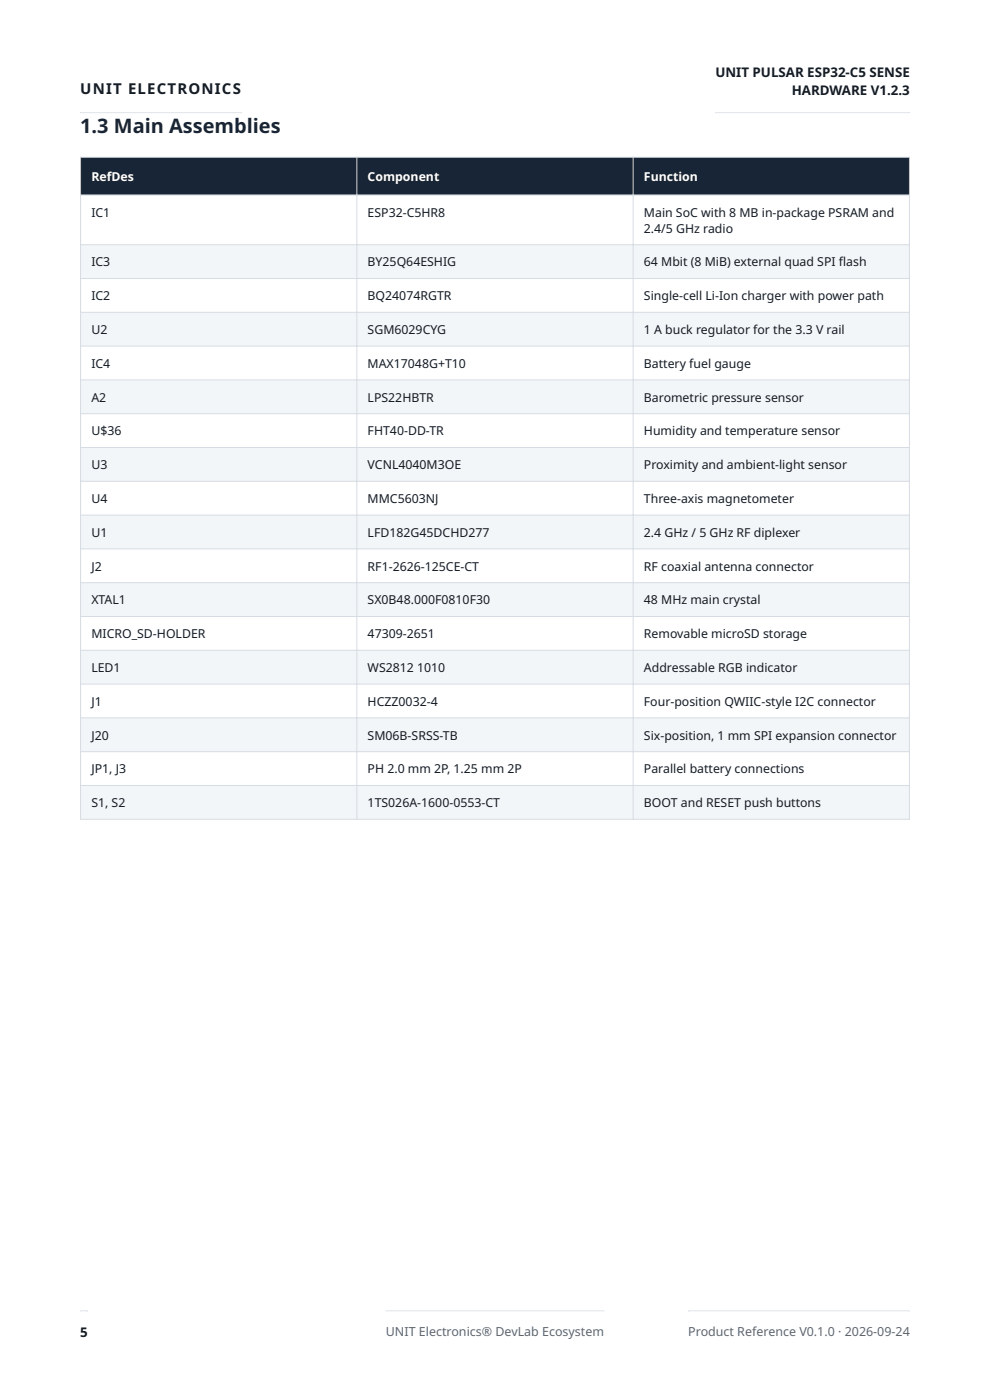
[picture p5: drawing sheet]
<svg xmlns="http://www.w3.org/2000/svg" width="210mm" height="297mm" viewBox="0 0 210 297" stroke-linecap="round" stroke-linejoin="round" font-family="sans-serif">
<defs><g id="words">
<text font-size="4.2" fill="#172536" x="17" y="28.3">1.3 Main Assemblies</text>
<text font-size="3.2" fill="#151b23" x="17" y="19.9">UNIT ELECTRONICS</text>
<g font-size="2.8" fill="#151b23">
<text x="151.8" y="16.4">UNIT PULSAR ESP32-C5 SENSE</text>
<text x="167.9" y="20.1">HARDWARE V1.2.3</text>
<text x="17" y="283.7">5</text>
</g>
<g font-size="2.6" fill="#fff">
<text x="19.4" y="38.4">RefDes</text>
<text x="78" y="38.4">Component</text>
<text x="136.6" y="38.4">Function</text>
</g>
<g font-size="2.6" fill="#151b23">
<text x="19.4" y="45.9">IC1</text>
<text x="78" y="45.9">ESP32-C5HR8</text>
<text x="136.6" y="45.9">Main SoC with 8 MB in-package PSRAM and</text>
<text x="136.6" y="49.3">2.4/5 GHz radio</text>
<text x="19.4" y="56.5">IC3</text>
<text x="78" y="56.5">BY25Q64ESHIG</text>
<text x="136.6" y="56.5">64 Mbit (8 MiB) external quad SPI f</text>
<text x="177.9" y="56.5">lash</text>
<text x="19.4" y="63.7">IC2</text>
<text x="78" y="63.7">BQ24074RGTR</text>
<text x="136.6" y="63.7">Single-cell Li-Ion charger with power path</text>
<text x="19.4" y="70.9">U2</text>
<text x="78" y="70.9">SGM6029CYG</text>
<text x="136.6" y="70.9">1 A buck regulator for the 3.3 V rail</text>
<text x="19.4" y="78">IC4</text>
<text x="78" y="78">MAX17048G+T10</text>
<text x="136.6" y="78">Battery fuel gauge</text>
<text x="19.4" y="85.2">A2</text>
<text x="78" y="85.2">LPS22HBTR</text>
<text x="136.6" y="85.2">Barometric pressure sensor</text>
<text x="19.4" y="92.4">U$36</text>
<text x="78" y="92.4">FHT40-DD-TR</text>
<text x="136.6" y="92.4">Humidity and temperature sensor</text>
<text x="19.4" y="99.5">U3</text>
<text x="78" y="99.5">VCNL4040M3OE</text>
<text x="136.6" y="99.5">Proximity and ambient-light sensor</text>
<text x="19.4" y="106.7">U4</text>
<text x="78" y="106.7">MMC5603NJ</text>
<text x="136.6" y="106.7">Three-axis magnetometer</text>
<text x="19.4" y="113.9">U1</text>
<text x="78" y="113.9">LFD182G45DCHD277</text>
<text x="136.6" y="113.9">2.4 GHz / 5 GHz RF diplexer</text>
<text x="19.4" y="121">J2</text>
<text x="78" y="121">RF1-2626-125CE-CT</text>
<text x="136.6" y="121">RF coaxial antenna connector</text>
<text x="19.4" y="128.2">XTAL1</text>
<text x="78" y="128.2">SX0B48.000F0810F30</text>
<text x="136.6" y="128.2">48 MHz main crystal</text>
<text x="19.4" y="135.4">MICRO_SD-HOLDER</text>
<text x="78" y="135.4">47309-2651</text>
<text x="136.6" y="135.4">Removable microSD storage</text>
<text x="19.4" y="142.6">LED1</text>
<text x="78" y="142.6">WS2812 1010</text>
<text x="136.6" y="142.6">Addressable RGB indicator</text>
<text x="19.4" y="149.7">J1</text>
<text x="78" y="149.7">HCZZ0032-4</text>
<text x="136.6" y="149.7">Four-position QWIIC-style I2C connector</text>
<text x="19.4" y="156.9">J20</text>
<text x="78" y="156.9">SM06B-SRSS-TB</text>
<text x="136.6" y="156.9">Six-position, 1 mm SPI expansion connector</text>
<text x="19.4" y="164.1">JP1, J3</text>
<text x="78" y="164.1">PH 2.0 mm 2P, 1.25 mm 2P</text>
<text x="136.6" y="164.1">Parallel battery connections</text>
<text x="19.4" y="171.2">S1, S2</text>
<text x="78" y="171.2">1TS026A-1600-0553-CT</text>
<text x="136.6" y="171.2">BOOT and RESET push buttons</text>
</g>
<g font-size="2.6" fill="#5a6573">
<text x="81.8" y="283.5">UNIT Electronics® DevLab Ecosystem</text>
<text x="146" y="283.5">Product Reference V0.1.0 · 2026-09-24</text>
</g>
</g></defs>
<g fill="#172536">
<path d="M17.1 33.4h58.6v7.9h-58.6z"/>
<path d="M75.7 33.4h58.6v7.9h-58.6z"/>
<path d="M134.3 33.4h58.6v7.9h-58.6z"/>
</g>
<g fill="#f3f6f8">
<path d="M17.1 51.9h175.8v7.2h-175.8z"/>
<path d="M17.1 66.3h175.8v7.1h-175.8z"/>
<path d="M17.1 80.6h175.8v7.2h-175.8z"/>
<path d="M17.1 94.9h175.8v7.2h-175.8z"/>
<path d="M17.1 109.3h175.8v7.1h-175.8z"/>
<path d="M17.1 123.6h175.8v7.2h-175.8z"/>
<path d="M17.1 138h175.8v7.1h-175.8z"/>
<path d="M17.1 152.3h175.8v7.2h-175.8z"/>
<path d="M17.1 166.6h175.8v7.2h-175.8z"/>
</g>
<path d="M17 33.4h176M17.1 33.3v8.1M75.7 33.3v8.1M134.3 33.3v8.1M192.9 33.3v8.1M17 41.3h176" fill="none" stroke="#c8d0d9" stroke-width=".21"/>
<g fill="none" stroke="#d6dce3" stroke-width=".21">
<path d="M17 51.9h176M17 59.1h176M17.1 41.3v132.6M75.7 41.3v132.6M134.3 41.3v132.6M192.9 41.3v132.6M17 66.3h176M17 73.4h176M17 80.6h176M17 87.8h176M17 94.9h176M17 102.1h176"/>
<path d="M17 109.3h176M17 116.4h176M17 123.6h176M17 130.8h176M17 138h176M17 145.1h176M17 152.3h176M17 159.5h176M17 166.6h176M17 173.8h176"/>
</g>
<g fill="#d8dee6">
<path d="M17 23.8h34.4zM17 23.8h34.4v.2h-34.4z" fill-rule="evenodd"/>
<path d="M151.8 23.8h41.2zM151.8 23.8h41.2v.2h-41.2z" fill-rule="evenodd"/>
<path d="M17 278.2h1.6zM17 278h1.6v.2h-1.6z" fill-rule="evenodd"/>
<path d="M81.8 278.2h46.4zM81.8 278h46.4v.2h-46.4z" fill-rule="evenodd"/>
<path d="M146 278.2h47zM146 278h47v.2h-47z" fill-rule="evenodd"/>
</g>
<use href="#words"/>
</svg>
